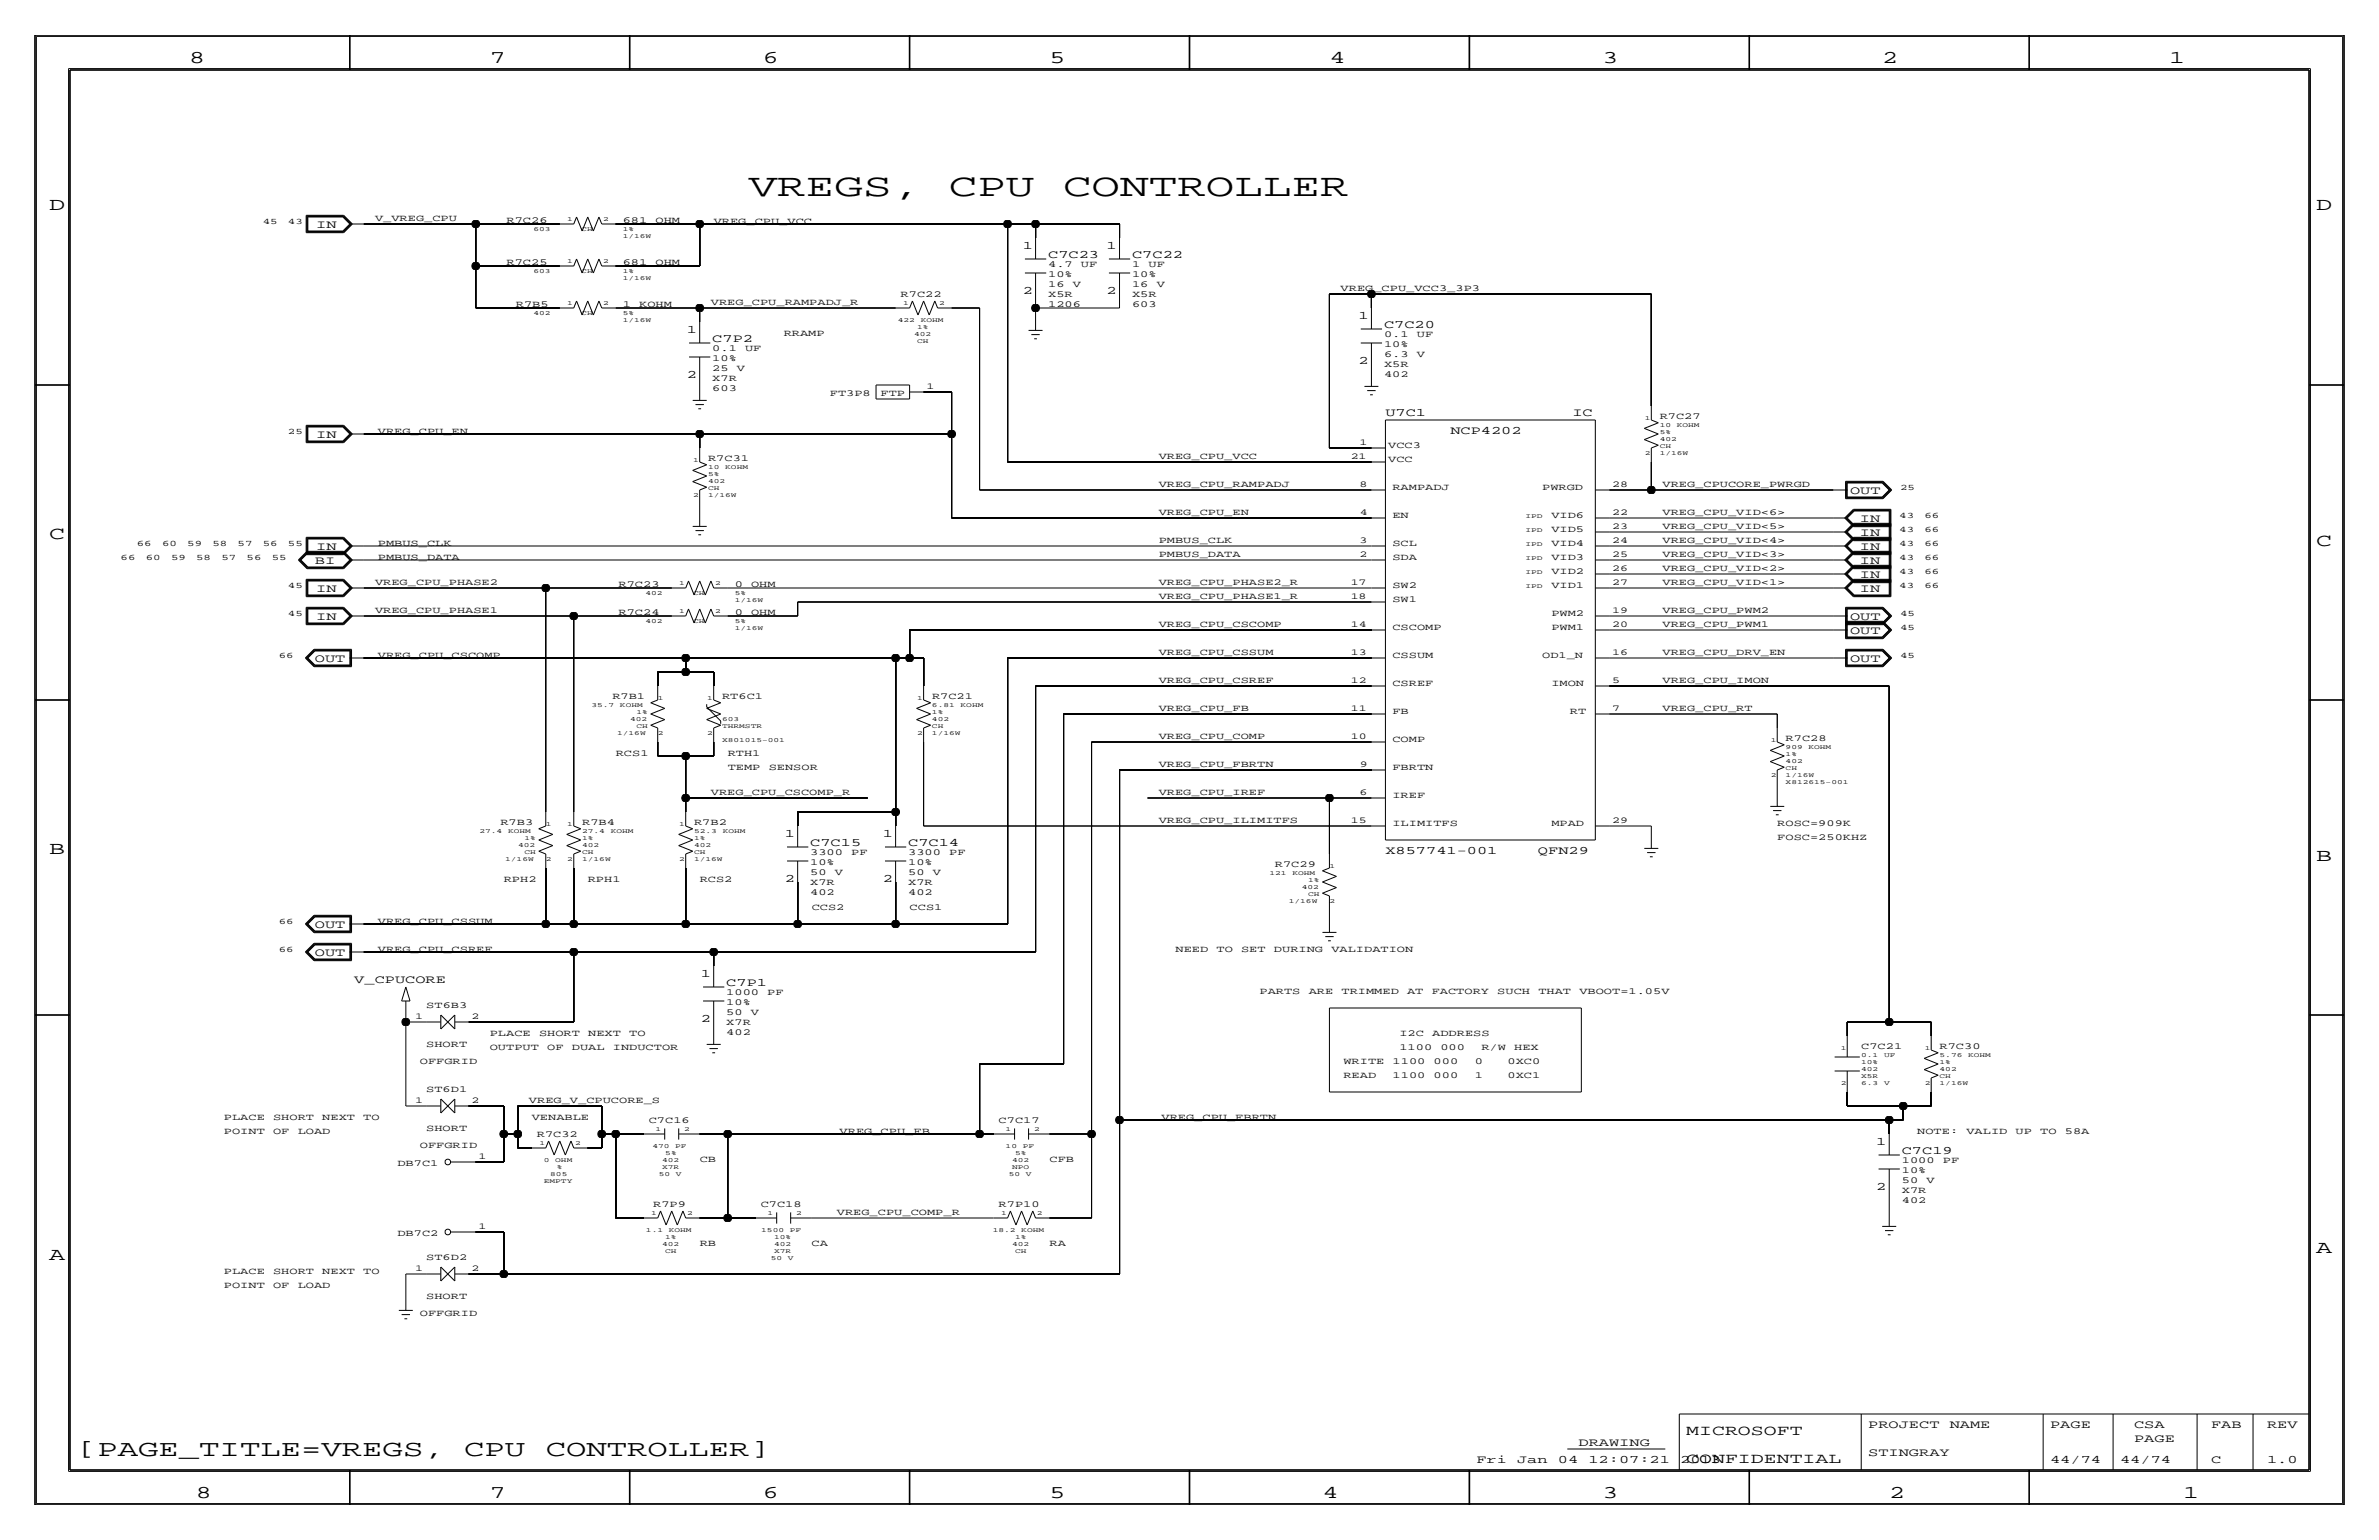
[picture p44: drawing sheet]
<svg xmlns="http://www.w3.org/2000/svg" width="432mm" height="279mm" viewBox="0 0 432 279" stroke-linecap="round" stroke-linejoin="round" font-family="sans-serif">
<defs><g id="words">
<g font-size="5.8">
<text x="135.9" y="35.6">VREGS,</text>
<text x="172.2" y="35.6">CPU</text>
<text x="193" y="35.6">CONTROLLER</text>
</g>
<g font-size="4.2">
<text x="14" y="264.2">[PAGE_TITLE=VREGS,</text>
<text x="84.3" y="264.2">CPU</text>
<text x="99" y="264.2">CONTROLLER]</text>
</g>
<g font-size="3.3">
<text x="34.3" y="11.4">8</text>
<text x="88.9" y="11.4">7</text>
<text x="138.5" y="11.4">6</text>
<text x="190.5" y="11.4">5</text>
<text x="241.3" y="11.4">4</text>
<text x="290.8" y="11.4">3</text>
<text x="341.6" y="11.4">2</text>
<text x="393.7" y="11.4">1</text>
<text x="8.9" y="38.1">D</text>
<text x="420.4" y="38.1">D</text>
<text x="8.9" y="97.8">C</text>
<text x="420.4" y="99.1">C</text>
<text x="8.9" y="154.9">B</text>
<text x="420.4" y="156.2">B</text>
<text x="420.4" y="227.3">A</text>
<text x="8.9" y="228.6">A</text>
<text x="35.6" y="271.8">8</text>
<text x="88.9" y="271.8">7</text>
<text x="138.4" y="271.8">6</text>
<text x="190.5" y="271.8">5</text>
<text x="240" y="271.8">4</text>
<text x="290.8" y="271.8">3</text>
<text x="342.9" y="271.8">2</text>
<text x="396.2" y="271.8">1</text>
</g>
<g font-size="2.6">
<text x="306.1" y="260.4">MICROSOFT</text>
<text x="306.1" y="265.4">CONFIDENTIAL</text>
</g>
<g font-size="2.1">
<text x="57.4" y="41.4">IN</text>
<text x="185.6" y="45.2">1</text>
<text x="190.2" y="46.7">C7C23</text>
<text x="200.9" y="45.2">1</text>
<text x="205.5" y="46.7">C7C22</text>
<text x="185.6" y="53.3">2</text>
<text x="200.9" y="53.3">2</text>
<text x="246.6" y="57.9">1</text>
<text x="251.2" y="59.4">C7C20</text>
<text x="124.7" y="60.5">1</text>
<text x="129.3" y="62">C7P2</text>
<text x="124.7" y="68.6">2</text>
<text x="246.6" y="66">2</text>
<text x="251.5" y="75.4">U7C1</text>
<text x="285.4" y="75.4">IC</text>
<text x="57.4" y="79.5">IN</text>
<text x="263.2" y="78.7">NCP4202</text>
<text x="335.8" y="89.7">OUT</text>
<text x="337.6" y="94.7">IN</text>
<text x="57.4" y="99.8">IN</text>
<text x="337.6" y="99.8">IN</text>
<text x="337.6" y="97.3">IN</text>
<text x="57.1" y="102.4">BI</text>
<text x="57.4" y="107.4">IN</text>
<text x="337.6" y="107.4">IN</text>
<text x="337.6" y="104.9">IN</text>
<text x="337.6" y="102.4">IN</text>
<text x="57.4" y="112.5">IN</text>
<text x="335.8" y="112.5">OUT</text>
<text x="335.8" y="115.1">OUT</text>
<text x="57.1" y="120.1">OUT</text>
<text x="335.8" y="120.1">OUT</text>
<text x="142.4" y="151.9">1</text>
<text x="147.1" y="153.4">C7C15</text>
<text x="160.2" y="151.9">1</text>
<text x="164.8" y="153.4">C7C14</text>
<text x="251.5" y="154.9">X857741-001</text>
<text x="279.1" y="154.9">QFN29</text>
<text x="142.4" y="160">2</text>
<text x="160.2" y="160">2</text>
<text x="57.1" y="173.5">OUT</text>
<text x="57.1" y="168.4">OUT</text>
<text x="64.3" y="178.4">V_CPUCORE</text>
<text x="127.2" y="177.3">1</text>
<text x="131.8" y="178.8">C7P1</text>
<text x="127.2" y="185.4">2</text>
<text x="340.6" y="207.8">1</text>
<text x="345.2" y="209.3">C7C19</text>
<text x="340.6" y="215.9">2</text>
<text x="286.5" y="262.4">DRAWING</text>
<text x="339.1" y="259.1">PROJECT</text>
<text x="353.9" y="259.1">NAME</text>
<text x="372.1" y="259.1">PAGE</text>
<text x="387.4" y="259.1">CSA</text>
<text x="387.4" y="261.6">PAGE</text>
<text x="401.3" y="259.1">FAB</text>
<text x="411.5" y="259.1">REV</text>
<text x="268" y="265.4">Fri</text>
<text x="275.4" y="265.4">Jan</text>
<text x="282.8" y="265.4">04</text>
<text x="288.3" y="265.4">12:07:21</text>
<text x="305" y="265.4">2013</text>
<text x="339.1" y="264.2">STINGRAY</text>
<text x="372.1" y="265.4">44/74</text>
<text x="384.8" y="265.4">44/74</text>
<text x="401.3" y="265.4">C</text>
<text x="411.5" y="265.4">1.0</text>
</g>
<g font-size="1.7">
<text x="68.1" y="40.1">V_VREG_CPU</text>
<text x="91.9" y="40.4">R7C26</text>
<text x="113" y="40.4">681</text>
<text x="119" y="40.4">OHM</text>
<text x="129.5" y="40.6">VREG_CPU_VCC</text>
<text x="91.9" y="48">R7C25</text>
<text x="113" y="48">681</text>
<text x="119" y="48">OHM</text>
<text x="163.5" y="53.8">R7C22</text>
<text x="190.2" y="48.5">4.7</text>
<text x="190.2" y="50.3">10%</text>
<text x="190.2" y="52.1">16</text>
<text x="190.2" y="53.8">X5R</text>
<text x="194.7" y="52.1">V</text>
<text x="196.2" y="48.5">UF</text>
<text x="205.5" y="48.5">1</text>
<text x="205.5" y="52.1">16</text>
<text x="205.5" y="53.9">X5R</text>
<text x="205.5" y="50.3">10%</text>
<text x="208.5" y="48.5">UF</text>
<text x="210" y="52.1">V</text>
<text x="243.3" y="52.8">VREG_CPU_VCC3_3P3</text>
<text x="93.6" y="55.6">R7B5</text>
<text x="113" y="55.6">1</text>
<text x="116" y="55.6">KOHM</text>
<text x="129" y="55.4">VREG_CPU_RAMPADJ_R</text>
<text x="190.2" y="55.6">1206</text>
<text x="205.5" y="55.6">603</text>
<text x="129.3" y="63.8">0.1</text>
<text x="129.3" y="65.5">10%</text>
<text x="135.2" y="63.8">UF</text>
<text x="142.2" y="61">RRAMP</text>
<text x="251.2" y="63">10%</text>
<text x="251.2" y="61.2">0.1</text>
<text x="251.2" y="64.8">6.3</text>
<text x="257.2" y="61.2">UF</text>
<text x="257.2" y="64.8">V</text>
<text x="129.3" y="67.3">25</text>
<text x="129.3" y="69.1">X7R</text>
<text x="129.3" y="70.9">603</text>
<text x="133.8" y="67.3">V</text>
<text x="150.6" y="71.9">FT3P8</text>
<text x="159.8" y="71.9">FTP</text>
<text x="251.2" y="68.3">402</text>
<text x="251.2" y="66.6">X5R</text>
<text x="301.2" y="75.9">R7C27</text>
<text x="68.6" y="78.7">VREG_CPU_EN</text>
<text x="128.5" y="83.6">R7C31</text>
<text x="210.3" y="83.3">VREG_CPU_VCC</text>
<text x="252" y="83.8">VCC</text>
<text x="252" y="81.3">VCC3</text>
<text x="210.3" y="88.4">VREG_CPU_RAMPADJ</text>
<text x="252.7" y="88.9">RAMPADJ</text>
<text x="279.9" y="88.9">PWRGD</text>
<text x="301.8" y="88.4">VREG_CPUCORE_PWRGD</text>
<text x="210.3" y="93.5">VREG_CPU_EN</text>
<text x="252.7" y="94">EN</text>
<text x="281.6" y="94">VID6</text>
<text x="301.8" y="93.5">VREG_CPU_VID&lt;6&gt;</text>
<text x="68.6" y="99.1">PMBUS_CLK</text>
<text x="68.6" y="101.6">PMBUS_DATA</text>
<text x="210.3" y="98.6">PMBUS_CLK</text>
<text x="210.3" y="101.1">PMBUS_DATA</text>
<text x="252.7" y="101.6">SDA</text>
<text x="252.7" y="99.1">SCL</text>
<text x="281.6" y="96.5">VID5</text>
<text x="281.6" y="99.1">VID4</text>
<text x="281.6" y="101.6">VID3</text>
<text x="301.8" y="101.1">VREG_CPU_VID&lt;3&gt;</text>
<text x="301.8" y="98.6">VREG_CPU_VID&lt;4&gt;</text>
<text x="301.8" y="96">VREG_CPU_VID&lt;5&gt;</text>
<text x="68.1" y="106.2">VREG_CPU_PHASE2</text>
<text x="112.3" y="106.4">R7C23</text>
<text x="133.3" y="106.4">0</text>
<text x="136.3" y="106.4">OHM</text>
<text x="210.3" y="106.2">VREG_CPU_PHASE2_R</text>
<text x="252.7" y="106.7">SW2</text>
<text x="281.6" y="104.1">VID2</text>
<text x="281.6" y="106.7">VID1</text>
<text x="301.8" y="106.2">VREG_CPU_VID&lt;1&gt;</text>
<text x="301.8" y="103.6">VREG_CPU_VID&lt;2&gt;</text>
<text x="68.1" y="111.3">VREG_CPU_PHASE1</text>
<text x="112.3" y="111.5">R7C24</text>
<text x="133.3" y="111.5">0</text>
<text x="136.3" y="111.5">OHM</text>
<text x="210.3" y="108.7">VREG_CPU_PHASE1_R</text>
<text x="210.3" y="113.8">VREG_CPU_CSCOMP</text>
<text x="252.7" y="109.2">SW1</text>
<text x="281.6" y="111.8">PWM2</text>
<text x="301.8" y="111.3">VREG_CPU_PWM2</text>
<text x="301.8" y="113.8">VREG_CPU_PWM1</text>
<text x="68.6" y="119.4">VREG_CPU_CSCOMP</text>
<text x="210.3" y="118.9">VREG_CPU_CSSUM</text>
<text x="252.7" y="114.3">CSCOMP</text>
<text x="252.7" y="119.4">CSSUM</text>
<text x="279.9" y="119.4">OD1_N</text>
<text x="281.6" y="114.3">PWM1</text>
<text x="301.8" y="118.9">VREG_CPU_DRV_EN</text>
<text x="210.3" y="124">VREG_CPU_CSREF</text>
<text x="252.7" y="124.5">CSREF</text>
<text x="281.6" y="124.5">IMON</text>
<text x="301.8" y="124">VREG_CPU_IMON</text>
<text x="111.2" y="126.7">R7B1</text>
<text x="131.1" y="126.7">RT6C1</text>
<text x="169.2" y="126.7">R7C21</text>
<text x="210.3" y="129">VREG_CPU_FB</text>
<text x="252.7" y="129.5">FB</text>
<text x="284.9" y="129.5">RT</text>
<text x="301.8" y="129">VREG_CPU_RT</text>
<text x="111.8" y="137.2">RCS1</text>
<text x="132.1" y="137.2">RTH1</text>
<text x="210.3" y="134.1">VREG_CPU_COMP</text>
<text x="252.7" y="134.6">COMP</text>
<text x="324.1" y="134.4">R7C28</text>
<text x="132.1" y="139.7">TEMP</text>
<text x="139.5" y="139.7">SENSOR</text>
<text x="210.3" y="139.2">VREG_CPU_FBRTN</text>
<text x="252.7" y="139.7">FBRTN</text>
<text x="90.8" y="149.6">R7B3</text>
<text x="105.7" y="149.6">R7B4</text>
<text x="126" y="149.6">R7B2</text>
<text x="129" y="144.3">VREG_CPU_CSCOMP_R</text>
<text x="210.3" y="149.4">VREG_CPU_ILIMITFS</text>
<text x="210.3" y="144.3">VREG_CPU_IREF</text>
<text x="252.7" y="149.9">ILIMITFS</text>
<text x="252.7" y="144.8">IREF</text>
<text x="281.6" y="149.9">MPAD</text>
<text x="322.6" y="149.9">ROSC=909K</text>
<text x="147.1" y="155.2">3300</text>
<text x="154.5" y="155.2">PF</text>
<text x="164.8" y="155.2">3300</text>
<text x="172.3" y="155.2">PF</text>
<text x="322.6" y="152.4">FOSC=250KHZ</text>
<text x="91.4" y="160">RPH2</text>
<text x="106.7" y="160">RPH1</text>
<text x="127" y="160">RCS2</text>
<text x="147.1" y="157">10%</text>
<text x="147.1" y="160.5">X7R</text>
<text x="147.1" y="158.8">50</text>
<text x="151.5" y="158.8">V</text>
<text x="164.8" y="157">10%</text>
<text x="164.8" y="158.8">50</text>
<text x="164.8" y="160.5">X7R</text>
<text x="169.3" y="158.8">V</text>
<text x="231.4" y="157.2">R7C29</text>
<text x="68.6" y="167.6">VREG_CPU_CSSUM</text>
<text x="147.1" y="162.3">402</text>
<text x="147.3" y="165.1">CCS2</text>
<text x="164.8" y="162.3">402</text>
<text x="165.1" y="165.1">CCS1</text>
<text x="68.6" y="172.7">VREG_CPU_CSREF</text>
<text x="213.4" y="172.7">NEED</text>
<text x="220.8" y="172.7">TO</text>
<text x="225.3" y="172.7">SET</text>
<text x="231.2" y="172.7">DURING</text>
<text x="241.6" y="172.7">VALIDATION</text>
<text x="77.4" y="182.9">ST6B3</text>
<text x="131.8" y="180.6">1000</text>
<text x="131.8" y="182.4">10%</text>
<text x="131.8" y="184.2">50</text>
<text x="131.8" y="185.9">X7R</text>
<text x="136.3" y="184.2">V</text>
<text x="139.3" y="180.6">PF</text>
<text x="228.6" y="180.3">PARTS</text>
<text x="237.5" y="180.3">ARE</text>
<text x="243.5" y="180.3">TRIMMED</text>
<text x="255.4" y="180.3">AT</text>
<text x="259.9" y="180.3">FACTORY</text>
<text x="271.8" y="180.3">SUCH</text>
<text x="279.2" y="180.3">THAT</text>
<text x="286.7" y="180.3">VBOOT=1.05V</text>
<text x="77.4" y="190">SHORT</text>
<text x="88.9" y="188">PLACE</text>
<text x="88.9" y="190.5">OUTPUT</text>
<text x="97.8" y="188">SHORT</text>
<text x="99.3" y="190.5">OF</text>
<text x="103.8" y="190.5">DUAL</text>
<text x="106.8" y="188">NEXT</text>
<text x="111.2" y="190.5">INDUCTOR</text>
<text x="114.2" y="188">TO</text>
<text x="131.8" y="187.7">402</text>
<text x="254" y="190.5">1100</text>
<text x="254" y="188">I2C</text>
<text x="260" y="188">ADDRESS</text>
<text x="261.4" y="190.5">000</text>
<text x="268.9" y="190.5">R/W</text>
<text x="274.8" y="190.5">HEX</text>
<text x="337.8" y="190.2">C7C21</text>
<text x="352" y="190.2">R7C30</text>
<text x="76.2" y="193">OFFGRID</text>
<text x="243.8" y="195.6">READ</text>
<text x="243.8" y="193">WRITE</text>
<text x="252.8" y="195.6">1100</text>
<text x="252.8" y="193">1100</text>
<text x="260.2" y="195.6">000</text>
<text x="260.2" y="193">000</text>
<text x="267.7" y="195.6">1</text>
<text x="267.7" y="193">0</text>
<text x="273.6" y="195.6">0XC1</text>
<text x="273.6" y="193">0XC0</text>
<text x="40.6" y="203.2">PLACE</text>
<text x="49.6" y="203.2">SHORT</text>
<text x="58.5" y="203.2">NEXT</text>
<text x="65.9" y="203.2">TO</text>
<text x="77.4" y="198.1">ST6D1</text>
<text x="96" y="200.2">VREG_V_CPUCORE_S</text>
<text x="96.5" y="203.2">VENABLE</text>
<text x="117.8" y="203.7">C7C16</text>
<text x="181.3" y="203.7">C7C17</text>
<text x="210.8" y="203.2">VREG_CPU_FBRTN</text>
<text x="40.6" y="205.7">POINT</text>
<text x="49.6" y="205.7">OF</text>
<text x="54" y="205.7">LOAD</text>
<text x="76.2" y="208.3">OFFGRID</text>
<text x="77.4" y="205.2">SHORT</text>
<text x="97.4" y="206.2">R7C32</text>
<text x="152.4" y="205.7">VREG_CPU_FB</text>
<text x="348" y="205.7">NOTE:</text>
<text x="356.9" y="205.7">VALID</text>
<text x="365.8" y="205.7">UP</text>
<text x="370.3" y="205.7">TO</text>
<text x="374.8" y="205.7">58A</text>
<text x="72.1" y="211.6">DB7C1</text>
<text x="127" y="210.8">CB</text>
<text x="190.5" y="210.8">CFB</text>
<text x="345.2" y="214.6">50</text>
<text x="345.2" y="212.9">10%</text>
<text x="345.2" y="211.1">1000</text>
<text x="349.7" y="214.6">V</text>
<text x="352.6" y="211.1">PF</text>
<text x="118.6" y="218.9">R7P9</text>
<text x="138.1" y="218.9">C7C18</text>
<text x="151.9" y="220.5">VREG_CPU_COMP_R</text>
<text x="181.3" y="218.9">R7P10</text>
<text x="345.2" y="218.2">402</text>
<text x="345.2" y="216.4">X7R</text>
<text x="72.1" y="224.3">DB7C2</text>
<text x="127" y="226.1">RB</text>
<text x="147.3" y="226.1">CA</text>
<text x="190.5" y="226.1">RA</text>
<text x="40.6" y="233.7">POINT</text>
<text x="40.6" y="231.1">PLACE</text>
<text x="49.6" y="233.7">OF</text>
<text x="49.6" y="231.1">SHORT</text>
<text x="54" y="233.7">LOAD</text>
<text x="58.5" y="231.1">NEXT</text>
<text x="65.9" y="231.1">TO</text>
<text x="77.4" y="228.6">ST6D2</text>
<text x="76.2" y="238.8">OFFGRID</text>
<text x="77.4" y="235.7">SHORT</text>
</g>
<g font-size="1.6">
<text x="168.1" y="70.6">1</text>
<text x="245.2" y="83.3">21</text>
<text x="246.8" y="80.8">1</text>
<text x="246.8" y="88.4">8</text>
<text x="292.6" y="88.4">28</text>
<text x="246.8" y="93.5">4</text>
<text x="292.6" y="93.5">22</text>
<text x="246.8" y="101.1">2</text>
<text x="246.8" y="98.6">3</text>
<text x="292.6" y="96">23</text>
<text x="292.6" y="98.6">24</text>
<text x="292.6" y="101.1">25</text>
<text x="245.2" y="106.2">17</text>
<text x="292.6" y="103.6">26</text>
<text x="292.6" y="106.2">27</text>
<text x="245.2" y="108.7">18</text>
<text x="245.2" y="113.8">14</text>
<text x="292.6" y="111.3">19</text>
<text x="292.6" y="113.8">20</text>
<text x="245.2" y="118.9">13</text>
<text x="292.6" y="118.9">16</text>
<text x="245.2" y="124">12</text>
<text x="292.6" y="124">5</text>
<text x="245.2" y="129">11</text>
<text x="292.6" y="129">7</text>
<text x="245.2" y="134.1">10</text>
<text x="246.8" y="139.2">9</text>
<text x="245.2" y="149.4">15</text>
<text x="246.8" y="144.3">6</text>
<text x="292.6" y="149.4">29</text>
<text x="75.3" y="184.9">1</text>
<text x="85.6" y="184.9">2</text>
<text x="75.3" y="200.2">1</text>
<text x="85.6" y="200.2">2</text>
<text x="86.9" y="210.3">1</text>
<text x="86.9" y="223">1</text>
<text x="75.3" y="230.6">1</text>
<text x="85.6" y="230.6">2</text>
</g>
<g font-size="1.5">
<text x="47.7" y="40.6">45</text>
<text x="52.3" y="40.6">43</text>
<text x="52.3" y="78.7">25</text>
<text x="344.9" y="88.9">25</text>
<text x="344.7" y="94">43</text>
<text x="349.3" y="94">66</text>
<text x="21.9" y="101.6">66</text>
<text x="24.8" y="99.1">66</text>
<text x="26.5" y="101.6">60</text>
<text x="29.4" y="99.1">60</text>
<text x="31" y="101.6">59</text>
<text x="34" y="99.1">59</text>
<text x="35.6" y="101.6">58</text>
<text x="38.6" y="99.1">58</text>
<text x="40.2" y="101.6">57</text>
<text x="43.1" y="99.1">57</text>
<text x="44.8" y="101.6">56</text>
<text x="47.7" y="99.1">56</text>
<text x="49.3" y="101.6">55</text>
<text x="52.3" y="99.1">55</text>
<text x="344.7" y="101.6">43</text>
<text x="344.7" y="99.1">43</text>
<text x="344.7" y="96.5">43</text>
<text x="349.3" y="101.6">66</text>
<text x="349.3" y="99.1">66</text>
<text x="349.3" y="96.5">66</text>
<text x="52.3" y="106.7">45</text>
<text x="344.7" y="106.7">43</text>
<text x="344.7" y="104.1">43</text>
<text x="349.3" y="106.7">66</text>
<text x="349.3" y="104.1">66</text>
<text x="52.3" y="111.8">45</text>
<text x="344.9" y="111.8">45</text>
<text x="50.6" y="119.4">66</text>
<text x="344.9" y="114.3">45</text>
<text x="344.9" y="119.4">45</text>
<text x="50.6" y="167.6">66</text>
<text x="50.6" y="172.7">66</text>
</g>
<g font-size="1.2">
<text x="96.8" y="41.9">603</text>
<text x="103" y="40.1">1</text>
<text x="105.5" y="41.9">CH</text>
<text x="109.5" y="40.1">2</text>
<text x="113" y="41.9">1%</text>
<text x="103" y="47.8">1</text>
<text x="109.5" y="47.8">2</text>
<text x="113" y="43.2">1/16W</text>
<text x="96.8" y="49.5">603</text>
<text x="105.5" y="49.5">CH</text>
<text x="113" y="49.5">1%</text>
<text x="113" y="50.8">1/16W</text>
<text x="96.8" y="57.1">402</text>
<text x="103" y="55.4">1</text>
<text x="105.5" y="57.1">CH</text>
<text x="109.5" y="55.4">2</text>
<text x="113" y="58.4">1/16W</text>
<text x="113" y="57.1">5%</text>
<text x="163" y="58.4">422</text>
<text x="163.9" y="55.4">1</text>
<text x="166.5" y="59.7">1%</text>
<text x="167.1" y="58.4">KOHM</text>
<text x="170.4" y="55.4">2</text>
<text x="165.9" y="61">402</text>
<text x="166.5" y="62.2">CH</text>
<text x="298.5" y="76.2">1</text>
<text x="301.2" y="77.5">10</text>
<text x="304.4" y="77.5">KOHM</text>
<text x="125.8" y="83.8">1</text>
<text x="298.5" y="82.5">2</text>
<text x="301.2" y="82.6">1/16W</text>
<text x="301.2" y="80">402</text>
<text x="301.2" y="81.3">CH</text>
<text x="301.2" y="78.7">5%</text>
<text x="128.5" y="85.1">10</text>
<text x="128.5" y="86.4">5%</text>
<text x="128.5" y="87.6">402</text>
<text x="128.5" y="88.9">CH</text>
<text x="131.6" y="85.1">KOHM</text>
<text x="125.8" y="90.2">2</text>
<text x="128.5" y="90.2">1/16W</text>
<text x="276.9" y="94">IPD</text>
<text x="276.9" y="96.5">IPD</text>
<text x="276.9" y="99.1">IPD</text>
<text x="276.9" y="101.6">IPD</text>
<text x="117.1" y="107.9">402</text>
<text x="123.3" y="106.2">1</text>
<text x="125.8" y="107.9">CH</text>
<text x="129.8" y="106.2">2</text>
<text x="133.3" y="107.9">5%</text>
<text x="276.9" y="106.7">IPD</text>
<text x="276.9" y="104.1">IPD</text>
<text x="117.1" y="113">402</text>
<text x="123.3" y="111.3">1</text>
<text x="125.8" y="113">CH</text>
<text x="129.8" y="111.3">2</text>
<text x="133.3" y="113">5%</text>
<text x="133.3" y="109.2">1/16W</text>
<text x="133.4" y="114.3">1/16W</text>
<text x="107.3" y="128.3">35.7</text>
<text x="112.5" y="128.3">KOHM</text>
<text x="114.4" y="130.8">402</text>
<text x="115.5" y="129.5">1%</text>
<text x="119.4" y="127">1</text>
<text x="128.4" y="127">1</text>
<text x="131.1" y="130.8">603</text>
<text x="166.5" y="127">1</text>
<text x="169.2" y="128.3">6.81</text>
<text x="169.2" y="129.5">1%</text>
<text x="169.2" y="130.8">402</text>
<text x="174.3" y="128.3">KOHM</text>
<text x="112" y="133.4">1/16W</text>
<text x="115.5" y="132.1">CH</text>
<text x="119.4" y="133.3">2</text>
<text x="128.4" y="133.3">2</text>
<text x="131.1" y="134.6">X801015-001</text>
<text x="131.1" y="132.1">THRMSTR</text>
<text x="166.5" y="133.3">2</text>
<text x="169.2" y="132.1">CH</text>
<text x="169.2" y="133.4">1/16W</text>
<text x="321.4" y="134.6">1</text>
<text x="324.1" y="137.2">1%</text>
<text x="324.1" y="135.9">909</text>
<text x="328.3" y="135.9">KOHM</text>
<text x="321.4" y="141">2</text>
<text x="324.1" y="138.4">402</text>
<text x="324.1" y="142.2">X812615-001</text>
<text x="324.1" y="139.7">CH</text>
<text x="324.1" y="141">1/16W</text>
<text x="99.1" y="149.9">1</text>
<text x="103" y="149.9">1</text>
<text x="123.3" y="149.9">1</text>
<text x="87" y="151.1">27.4</text>
<text x="92.2" y="151.1">KOHM</text>
<text x="94" y="153.7">402</text>
<text x="95.2" y="154.9">CH</text>
<text x="95.2" y="152.4">1%</text>
<text x="105.7" y="151.1">27.4</text>
<text x="105.7" y="154.9">CH</text>
<text x="105.7" y="153.7">402</text>
<text x="105.7" y="152.4">1%</text>
<text x="110.9" y="151.1">KOHM</text>
<text x="126" y="153.7">402</text>
<text x="126" y="151.1">52.3</text>
<text x="126" y="152.4">1%</text>
<text x="126" y="154.9">CH</text>
<text x="131.2" y="151.1">KOHM</text>
<text x="91.7" y="156.2">1/16W</text>
<text x="99.1" y="156.2">2</text>
<text x="103" y="156.2">2</text>
<text x="105.7" y="156.2">1/16W</text>
<text x="123.3" y="156.2">2</text>
<text x="126" y="156.2">1/16W</text>
<text x="230.4" y="158.8">121</text>
<text x="234.6" y="158.8">KOHM</text>
<text x="236.3" y="161.3">402</text>
<text x="237.4" y="160">1%</text>
<text x="241.3" y="157.5">1</text>
<text x="233.9" y="163.8">1/16W</text>
<text x="237.4" y="162.6">CH</text>
<text x="241.3" y="163.8">2</text>
<text x="334.1" y="190.5">1</text>
<text x="337.8" y="191.8">0.1</text>
<text x="342" y="191.8">UF</text>
<text x="349.4" y="190.5">1</text>
<text x="352" y="191.8">5.76</text>
<text x="357.2" y="191.8">KOHM</text>
<text x="334.1" y="196.8">2</text>
<text x="337.8" y="195.6">X5R</text>
<text x="337.8" y="193">10%</text>
<text x="337.8" y="196.9">6.3</text>
<text x="337.8" y="194.3">402</text>
<text x="342" y="196.9">V</text>
<text x="349.4" y="196.8">2</text>
<text x="352" y="194.3">402</text>
<text x="352" y="193">1%</text>
<text x="352" y="195.6">CH</text>
<text x="352" y="196.9">1/16W</text>
<text x="97.9" y="207.8">1</text>
<text x="104.4" y="207.8">2</text>
<text x="118.4" y="208.3">470</text>
<text x="119" y="205.2">1</text>
<text x="120.8" y="209.6">5%</text>
<text x="122.6" y="208.3">PF</text>
<text x="124.2" y="205.2">2</text>
<text x="182.5" y="205.2">1</text>
<text x="182.5" y="208.3">10</text>
<text x="184.3" y="209.6">5%</text>
<text x="185.6" y="208.3">PF</text>
<text x="187.7" y="205.2">2</text>
<text x="98.7" y="214.6">EMPTY</text>
<text x="98.7" y="210.8">0</text>
<text x="99.9" y="213.4">805</text>
<text x="100.8" y="210.8">OHM</text>
<text x="101" y="212.1">%</text>
<text x="119.6" y="213.4">50</text>
<text x="120.2" y="210.8">402</text>
<text x="120.2" y="212.1">X7R</text>
<text x="122.7" y="213.4">V</text>
<text x="183.1" y="213.4">50</text>
<text x="183.7" y="210.8">402</text>
<text x="183.7" y="212.1">NPO</text>
<text x="186.2" y="213.4">V</text>
<text x="118.2" y="220.5">1</text>
<text x="124.7" y="220.5">2</text>
<text x="139.3" y="220.5">1</text>
<text x="144.5" y="220.5">2</text>
<text x="181.7" y="220.5">1</text>
<text x="188.2" y="220.5">2</text>
<text x="117.2" y="223.5">1.1</text>
<text x="120.2" y="226.1">402</text>
<text x="120.8" y="227.3">CH</text>
<text x="120.8" y="224.8">1%</text>
<text x="121.4" y="223.5">KOHM</text>
<text x="138.2" y="223.5">1500</text>
<text x="140.5" y="227.3">X7R</text>
<text x="140.5" y="224.8">10%</text>
<text x="140.5" y="226.1">402</text>
<text x="143.4" y="223.5">PF</text>
<text x="180.2" y="223.5">18.2</text>
<text x="183.7" y="226.1">402</text>
<text x="184.3" y="227.3">CH</text>
<text x="184.3" y="224.8">1%</text>
<text x="185.4" y="223.5">KOHM</text>
<text x="139.9" y="228.6">50</text>
<text x="143" y="228.6">V</text>
</g>
</g></defs>
<!-- layer: Nets -->
<g fill="none" stroke="#000" stroke-width=".18">
<path d="M66 40.6h20.4zM86.4 55.9h15.2zM86.4 48.3v7.6zM86.4 48.3h15.2zM86.4 40.6v7.7zM86.4 40.6h15.2zM111.8 48.3h15.2zM111.8 55.9h15.2zM111.8 40.6h15.2zM127 40.6v7.7zM127 40.6h55.9zM127 55.9v2.5z"/>
<path d="M127 55.9h35.6zM172.7 55.9h5.1zM177.8 55.9v33zM182.9 40.6v43.2zM182.9 40.6h5.1zM188 40.6v2.6zM188 55.9v2.5zM188 53.3v2.6zM188 55.9h15.2zM188 40.6h15.2zM203.2 40.6v2.6zM203.2 53.3v2.6z"/>
<path d="M241.3 53.3h7.6zM241.3 53.3v28zM248.9 53.3h50.8zM248.9 53.3v2.6zM299.7 53.3v20.4zM66 78.7h61zM127 78.7v2.6zM127 78.7h45.7zM127 68.6v2.5zM167.6 71.1h5.1zM172.7 78.7v15.3zM172.7 71.1v7.6z"/>
<path d="M248.9 66v2.6zM66 99.1h182.9zM127 91.4v2.6zM172.7 94h76.2zM177.8 88.9h71.1zM182.9 83.8h66zM241.3 81.3h7.6zM292.1 88.9h7.6zM292.1 99.1h40.6zM292.1 96.5h40.6zM292.1 94h40.6zM299.7 83.8v5.1z"/>
<path d="M299.7 88.9h33zM66 101.6h182.9zM66 119.4h58.5zM66 111.8h38.1zM66 106.7h33.1zM99.1 106.7h22.8zM99.1 106.7v40.6zM104.1 111.8v35.5zM104.1 111.8h17.8zM124.5 119.4v2.5zM124.5 119.4h38.1zM132.1 106.7h116.8z"/>
<path d="M132.1 111.8h12.7zM144.8 109.2h104.1zM144.8 109.2v2.6zM162.6 119.4h2.5zM162.6 119.4v27.9zM165.1 114.3h83.8zM165.1 119.4h2.5zM165.1 114.3v5.1zM167.6 119.4v5.1zM182.9 119.4h66zM182.9 119.4v48.2zM292.1 106.7h40.6z"/>
<path d="M292.1 104.1h40.6zM292.1 101.6h40.6zM292.1 111.8h40.6zM292.1 114.3h40.6zM292.1 119.4h40.6zM119.4 134.6v2.6zM119.4 121.9v2.6zM119.4 121.9h5.1zM119.4 137.2h5.1zM124.5 137.2h5zM124.5 137.2v7.6zM124.5 121.9h5z"/>
<path d="M129.5 134.6v2.6zM129.5 121.9v2.6zM167.6 134.6v15.3zM188 124.5h60.9zM188 124.5v48.2zM193 129.5h55.9zM193 129.5v63.5zM198.1 134.6h50.8zM198.1 134.6v71.1zM203.2 139.7h45.7zM203.2 139.7v63.5zM292.1 129.5h30.5z"/>
<path d="M292.1 124.5h50.8zM322.6 129.5v2.6zM342.9 124.5v60.9zM99.1 157.5v10.1zM104.1 157.5v10.1zM124.5 144.8h33zM124.5 144.8v2.5zM124.5 157.5v10.1zM144.8 147.3h17.8zM144.8 147.3v2.6zM162.6 147.3v2.6zM167.6 149.9h81.3z"/>
<path d="M208.3 144.8h33zM241.3 144.8h7.6zM241.3 144.8v10.1zM292.1 149.9h7.6zM299.7 149.9v2.5zM322.6 142.2v2.6zM66 172.7h38.1zM66 167.6h33.1zM99.1 167.6h5zM104.1 172.7v12.7zM104.1 172.7h25.4zM104.1 167.6h20.4z"/>
<path d="M124.5 167.6h20.3zM129.5 172.7v2.6zM129.5 172.7h58.5zM144.8 160v7.6zM144.8 167.6h17.8zM162.6 160v7.6zM162.6 167.6h20.3zM241.3 165.1v2.5zM73.7 182.9v2.5zM73.7 185.4h3.8zM73.7 185.4v15.3zM85.1 185.4h19z"/>
<path d="M129.5 185.4v2.6zM177.8 193h15.2zM177.8 193v12.7zM241.3 182.9h45.7zM241.3 198.1h45.7zM241.3 182.9v15.2zM287 182.9v15.2zM335.3 185.4v2.6zM335.3 185.4h7.6zM335.3 198.1v2.6zM342.9 185.4h7.6zM350.5 185.4v2.6z"/>
<path d="M350.5 198.1v2.6zM73.7 200.7h3.8zM85.1 200.7h6.3zM86.4 210.8h5zM91.4 205.7v5.1zM91.4 200.7v5zM91.4 205.7h2.6zM94 208.3h2.5zM94 205.7v2.6zM94 200.7v5zM94 200.7h15.2zM106.7 208.3h2.5z"/>
<path d="M109.2 205.7v2.6zM109.2 200.7v5zM109.2 205.7h2.6zM111.8 205.7h5zM111.8 205.7v15.3zM127 205.7h5.1zM132.1 205.7h45.7zM132.1 205.7v15.3zM177.8 205.7h2.5zM190.5 205.7h7.6zM198.1 205.7v15.3zM203.2 203.2v27.9z"/>
<path d="M203.2 203.2h139.7zM335.3 200.7h10.1zM342.9 203.2v2.5zM342.9 203.2h2.5zM342.9 215.9v5.1zM345.4 200.7h5.1zM345.4 200.7v2.5zM73.7 231.1v5.1zM73.7 231.1h3.8zM85.1 231.1h6.3zM86.4 223.5h5zM91.4 223.5v7.6z"/>
<path d="M91.4 231.1h111.8zM111.8 221h5zM127 221h5.1zM132.1 221h5.1zM147.3 221h33zM190.5 221h7.6z"/>
</g>
<g fill="#000" stroke="#000" stroke-width=".18">
<circle cx="86.4" cy="48.3" r=".72"/>
<circle cx="86.4" cy="40.6" r=".72"/>
<circle cx="127" cy="55.9" r=".72"/>
<circle cx="127" cy="40.6" r=".72"/>
<circle cx="182.9" cy="40.6" r=".72"/>
<circle cx="188" cy="55.9" r=".72"/>
<circle cx="188" cy="40.6" r=".72"/>
<circle cx="248.9" cy="53.3" r=".72"/>
<circle cx="127" cy="78.7" r=".72"/>
<circle cx="172.7" cy="78.7" r=".72"/>
<circle cx="299.7" cy="88.9" r=".72"/>
<circle cx="99.1" cy="106.7" r=".72"/>
<circle cx="104.1" cy="111.8" r=".72"/>
<circle cx="124.5" cy="119.4" r=".72"/>
<circle cx="162.6" cy="119.4" r=".72"/>
<circle cx="165.1" cy="119.4" r=".72"/>
<circle cx="124.5" cy="137.2" r=".72"/>
<circle cx="124.5" cy="121.9" r=".72"/>
<circle cx="124.5" cy="144.8" r=".72"/>
<circle cx="162.6" cy="147.3" r=".72"/>
<circle cx="241.3" cy="144.8" r=".72"/>
<circle cx="99.1" cy="167.6" r=".72"/>
<circle cx="104.1" cy="167.6" r=".72"/>
<circle cx="104.1" cy="172.7" r=".72"/>
<circle cx="124.5" cy="167.6" r=".72"/>
<circle cx="129.5" cy="172.7" r=".72"/>
<circle cx="144.8" cy="167.6" r=".72"/>
<circle cx="162.6" cy="167.6" r=".72"/>
<circle cx="73.7" cy="185.4" r=".72"/>
<circle cx="342.9" cy="185.4" r=".72"/>
<circle cx="91.4" cy="205.7" r=".72"/>
<circle cx="94" cy="205.7" r=".72"/>
<circle cx="109.2" cy="205.7" r=".72"/>
<circle cx="111.8" cy="205.7" r=".72"/>
<circle cx="132.1" cy="205.7" r=".72"/>
<circle cx="177.8" cy="205.7" r=".72"/>
<circle cx="198.1" cy="205.7" r=".72"/>
<circle cx="203.2" cy="203.2" r=".72"/>
<circle cx="342.9" cy="203.2" r=".72"/>
<circle cx="345.4" cy="200.7" r=".72"/>
<circle cx="91.4" cy="231.1" r=".72"/>
<circle cx="132.1" cy="221" r=".72"/>
</g>
<!-- layer: Components -->
<g fill="none" stroke="#000" stroke-width=".18">
<path d="M55.6 39.1v3.1zM55.6 39.1h6.8zM55.7 39.2h6.6zM55.7 39.2v2.9zM55.8 39.3v2.7zM55.8 39.3h6.5zM55.9 39.4h6.3zM55.9 39.4v2.5zM62.2 39.4l1.3 1.2zM62.3 39.3l1.4 1.3zM62.3 39.2l1.5 1.4zM62.4 39.1l1.6 1.5z"/>
<path d="M104.6 39.4l-.5 1.2zM104.6 39.4l1.1 2.5zM106.7 39.4l-1 2.5zM106.7 39.4l1 2.5zM108.7 39.4l-1 2.5zM108.7 39.4l.5 1.2zM55.6 42.2h6.8zM55.7 42.1h6.6zM55.8 42h6.5zM55.9 41.9h6.3zM62.2 41.9l1.3-1.3zM62.3 42l1.4-1.4z"/>
<path d="M62.3 42.1l1.5-1.5zM62.4 42.2l1.6-1.6zM63.5 40.6h2.5zM101.6 55.9h2.5zM101.6 48.3h2.5zM101.6 40.6h2.5zM104.6 54.6l-.5 1.3zM104.6 47l-.5 1.3zM104.6 54.6l1.1 2.6zM104.6 47l1.1 2.5zM106.7 54.6l-1 2.5zM106.7 54.6l1 2.5z"/>
<path d="M106.7 47l-1 2.5zM106.7 47l1 2.5zM108.7 54.6l-1 2.6zM108.7 47l-1 2.5zM108.7 54.6l.5 1.3zM108.7 47l.5 1.3zM109.2 55.9h2.6zM109.2 48.3h2.6zM109.2 40.6h2.6zM127 58.4v3.8zM162.6 55.9h2.5zM165.6 54.6l-.5 1.3z"/>
<path d="M165.6 54.6l1 2.6zM167.6 54.6l1.1 2.5zM167.6 54.6l-1 2.5zM169.7 54.6l-1 2.6zM169.7 54.6l.5 1.3zM170.2 55.9h2.5zM186 47h3.9zM186 49.5h3.9zM186.7 59.9h2.5zM188 58.4v1.5zM188 43.2v3.8zM188 49.5v3.8z"/>
<path d="M201.3 47h3.8zM201.3 49.5h3.8zM203.2 43.2v3.8zM203.2 49.5v3.8zM247 59.7h3.9zM248.9 55.9v3.8zM55.6 77.2v3.1zM55.6 77.2h6.8zM55.7 77.3h6.6zM55.7 77.3v2.9zM55.8 77.4v2.7zM55.8 77.4h6.5z"/>
<path d="M55.9 77.5h6.3zM55.9 77.5v2.5zM62.2 77.5l1.3 1.2zM62.3 77.4l1.4 1.3zM62.3 77.3l1.5 1.4zM62.4 77.2l1.6 1.5zM63.5 78.7h2.5zM125.1 62.2h3.8zM125.1 64.8h3.8zM125.7 72.6h2.6zM126.2 73.4h1.6zM126.7 74.2h.6z"/>
<path d="M127 71.1v1.5zM127 64.8v3.8zM159 72.4h6.1zM159 69.8v2.6zM159 69.8h6.1zM165.1 71.1h2.5zM165.1 69.8v2.6zM187.2 60.7h1.5zM187.7 61.5h.5zM247 62.2h3.9zM247.6 70.1h2.6zM248.2 70.9h1.5z"/>
<path d="M248.7 71.6h.5zM248.9 68.6v1.5zM248.9 62.2v3.8zM251.5 76.2v76.2zM251.5 76.2h38.1zM289.6 76.2v76.2zM298.4 77.7l2.6 1zM298.4 79.8l2.6 1zM298.5 79.8l2.5-1.1zM298.5 77.7l2.5-1zM299.7 73.7v2.5zM299.7 76.2l1.3 .5z"/>
<path d="M55.6 97.5v3.1zM55.6 80.3h6.8zM55.6 97.5h6.8zM55.7 97.6h6.6zM55.7 97.6v2.9zM55.7 80.2h6.6zM55.8 97.7v2.7zM55.8 80.1h6.5zM55.8 97.7h6.5zM55.9 97.8h6.3zM55.9 97.8v2.5zM55.9 80h6.3z"/>
<path d="M62.2 80l1.3-1.3zM62.2 97.8l1.3 1.3zM62.3 80.1l1.4-1.4zM62.3 97.7l1.4 1.4zM62.3 97.6l1.5 1.5zM62.3 80.2l1.5-1.5zM62.4 80.3l1.6-1.6zM62.4 97.5l1.6 1.6zM63.5 99.1h2.5zM125.7 95.5h2.6zM125.7 85.3l2.6 1.1zM125.7 87.4l2.6 1z"/>
<path d="M125.7 87.4l2.6-1zM125.7 85.3l2.6-1zM126.2 96.3h1.6zM126.7 97h.6zM127 94v1.5zM127 88.9v2.5zM127 81.3v2.5zM127 83.8l1.3 .5zM127 88.9l1.3-.5zM248.9 94h2.6zM248.9 83.8h2.6zM248.9 88.9h2.6z"/>
<path d="M248.9 81.3h2.6zM248.9 99.1h2.6zM289.6 88.9h2.5zM289.6 96.5h2.5zM289.6 99.1h2.5zM289.6 94h2.5zM299.7 81.3v2.5zM299.7 81.3l1.3-.5zM332.7 99.1h2.6zM332.7 96.5h2.6zM332.7 94h2.6zM332.7 88.9h2.6z"/>
<path d="M334.8 99.1l1.6 1.5zM334.8 96.5l1.6 1.6zM334.8 94l1.6 1.6zM334.8 99.1l1.6-1.6zM334.8 96.5l1.6-1.6zM334.8 94l1.6-1.6zM335 87.3h6.8zM335 99.1l1.4 1.4zM335 96.5l1.4 1.5zM335 94l1.4 1.5zM335 99.1l1.4-1.5zM335 96.5l1.4-1.5z"/>
<path d="M335 94l1.4-1.5zM335 90.5h6.8zM335 87.3v3.2zM335.1 87.4v3zM335.1 90.4h6.6zM335.1 87.4h6.6zM335.1 99.1l1.4-1.4zM335.1 96.5l1.4-1.4zM335.1 94l1.4-1.4zM335.1 99.1l1.4 1.3zM335.1 96.5l1.4 1.4zM335.1 94l1.4 1.4z"/>
<path d="M335.2 87.5v2.8zM335.2 90.3h6.5zM335.2 87.5h6.5zM335.3 99.1l1.2 1.2zM335.3 96.5l1.2 1.3zM335.3 94l1.2 1.2zM335.3 87.6h6.3zM335.3 96.5l1.3-1.3zM335.3 87.6v2.6zM335.3 90.2h6.3zM336.4 97.5h6.8zM336.4 94.9h6.8z"/>
<path d="M336.4 92.4h6.8zM336.4 98.1h6.8zM336.4 95.6h6.8zM336.4 97.6h6.7zM336.4 95h6.7zM336.4 92.5h6.7zM336.4 98h6.7zM336.4 95.5h6.7zM336.5 97.7h6.5zM336.5 95.1h6.5zM336.5 92.6h6.5zM336.5 97.9h6.5z"/>
<path d="M336.5 95.4h6.5zM336.5 97.8h6.4zM336.5 95.2h6.4zM336.5 92.7h6.4zM336.6 97.8l-1.3 1.3zM336.6 92.7l-1.3 1.3zM341.6 87.6l1.3 1.3zM341.6 90.2l1.3-1.3zM341.7 90.3l1.4-1.4zM341.7 87.5l1.4 1.4zM341.7 90.4l1.5-1.5zM341.7 87.4l1.5 1.5z"/>
<path d="M341.8 90.5l1.6-1.6zM341.8 87.3l1.6 1.6zM342.9 97.8v2.5zM342.9 95.2v2.6zM342.9 92.7v2.5zM343 97.7v2.7zM343 95.1v2.8zM343 92.6v2.8zM343.1 97.6v2.9zM343.1 95v3zM343.1 92.5v3zM343.2 97.5v3.1z"/>
<path d="M343.2 94.9v3.2zM343.2 92.4v3.2zM54.2 101.6l1.5-1.6zM54.2 101.6l1.5 1.6zM54.3 101.6l1.5 1.5zM54.3 101.6l1.5-1.5zM54.5 101.6l1.3-1.4zM54.5 101.6l1.3 1.4zM54.6 101.6l1.3 1.3zM54.6 101.6l1.3-1.3zM55.4 119.4l1.6 1.6zM55.4 119.4l1.6-1.6z"/>
<path d="M55.6 119.4l1.4-1.5zM55.6 110.2v3.1zM55.6 113.3h6.8zM55.6 105.1v3.2zM55.6 108.3h6.8zM55.6 100.6h6.8zM55.6 110.2h6.8zM55.6 105.1h6.8zM55.6 119.4l1.4 1.5zM55.7 110.3h6.6zM55.7 105.2h6.6zM55.7 110.3v2.9z"/>
<path d="M55.7 113.2h6.6zM55.7 105.2v3zM55.7 108.2h6.6zM55.7 100.5h6.6zM55.7 100h6.7zM55.7 119.4l1.4-1.4zM55.7 103.2h6.7zM55.7 119.4l1.4 1.4zM55.8 110.4v2.7zM55.8 113.1h6.5zM55.8 105.3v2.8zM55.8 108.1h6.5z"/>
<path d="M55.8 100.4h6.5zM55.8 103.1h6.5zM55.8 100.1h6.5zM55.8 110.4h6.5zM55.8 105.3h6.5zM55.8 103h6.5zM55.8 100.2h6.5zM55.9 119.4l1.2-1.3zM55.9 110.5h6.3zM55.9 110.5v2.5zM55.9 113h6.3zM55.9 105.4h6.3z"/>
<path d="M55.9 105.4v2.6zM55.9 107.9h6.3zM55.9 100.3h6.3zM55.9 102.9h6.3zM55.9 119.4l1.2 1.3zM57 117.8h6.8zM57 117.9h6.7zM57.1 118h6.5zM57.1 118.1h6.4zM62.2 113l1.3-1.2zM62.2 107.9l1.3-1.2zM62.2 100.3l1.3-1.2z"/>
<path d="M62.2 102.9l1.3-1.3zM62.2 110.5l1.3 1.3zM62.2 105.4l1.3 1.3zM62.2 100.3l1.3 1.3zM62.3 113.1l1.4-1.3zM62.3 108.1l1.4-1.4zM62.3 100.4l1.4-1.3zM62.3 103l1.4-1.4zM62.3 110.4l1.4 1.4zM62.3 105.3l1.4 1.4zM62.3 100.2l1.4 1.4zM62.3 110.3l1.5 1.5z"/>
<path d="M62.3 105.2l1.5 1.5zM62.3 100.1l1.5 1.5zM62.3 113.2l1.5-1.4zM62.3 108.2l1.5-1.5zM62.3 100.5l1.5-1.4zM62.3 103.1l1.5-1.5zM62.4 113.3l1.6-1.5zM62.4 108.3l1.6-1.6zM62.4 100.6l1.6-1.5zM62.4 103.2l1.6-1.6zM62.4 110.2l1.6 1.6zM62.4 105.1l1.6 1.6z"/>
<path d="M62.4 100l1.6 1.6zM63.5 119.4h2.5zM63.5 111.8h2.5zM63.5 106.7h2.5zM63.5 101.6h2.5zM63.5 118.1v2.6zM63.6 118v2.8zM63.7 117.9v3zM63.8 117.8v3.2zM121.9 111.8h2.6zM121.9 106.7h2.6zM125 110.5l1 2.5z"/>
<path d="M125 105.4l1 2.5zM125 110.5l-.5 1.3zM125 105.4l-.5 1.3zM127 110.5l-1 2.5zM127 110.5l1 2.5zM127 105.4l-1 2.6zM127 105.4l1 2.6zM129 110.5l.5 1.3zM129 105.4l.5 1.3zM129 110.5l-1 2.5zM129 105.4l-1 2.5zM129.5 111.8h2.6z"/>
<path d="M129.5 106.7h2.6zM248.9 101.6h2.6zM248.9 106.7h2.6zM248.9 109.2h2.6zM248.9 114.3h2.6zM248.9 119.4h2.6zM289.6 119.4h2.5zM289.6 101.6h2.5zM289.6 104.1h2.5zM289.6 106.7h2.5zM289.6 111.8h2.5zM289.6 114.3h2.5z"/>
<path d="M332.7 106.7h2.6zM332.7 104.1h2.6zM332.7 101.6h2.6zM332.7 111.8h2.6zM332.7 114.3h2.6zM332.7 119.4h2.6zM334.8 106.7l1.6 1.6zM334.8 104.1l1.6 1.6zM334.8 101.6l1.6 1.6zM334.8 106.7l1.6-1.6zM334.8 104.1l1.6-1.5zM334.8 101.6l1.6-1.6z"/>
<path d="M335 110.2h6.8zM335 112.7h6.8zM335 117.8h6.8zM335 106.7l1.4 1.5zM335 104.1l1.4 1.5zM335 101.6l1.4 1.5zM335 106.7l1.4-1.5zM335 104.1l1.4-1.4zM335 101.6l1.4-1.5zM335 113.3h6.8zM335 110.2v3.1zM335 115.9h6.8z"/>
<path d="M335 112.7v3.2zM335 117.8v3.2zM335.1 110.3v2.9zM335.1 113.2h6.6zM335.1 112.8v3zM335.1 115.8h6.6zM335.1 117.9v3zM335.1 110.3h6.6zM335.1 112.8h6.6zM335.1 117.9h6.6zM335.1 106.7l1.4-1.4zM335.1 104.1l1.4-1.3z"/>
<path d="M335.1 101.6l1.4-1.4zM335.1 106.7l1.4 1.4zM335.1 104.1l1.4 1.4zM335.1 101.6l1.4 1.4zM335.2 110.4v2.7zM335.2 113.1h6.5zM335.2 112.9v2.8zM335.2 115.7h6.5zM335.2 118v2.8zM335.2 110.4h6.5zM335.2 112.9h6.5zM335.2 118h6.5z"/>
<path d="M335.3 106.7l1.2 1.2zM335.3 104.1l1.2 1.3zM335.3 101.6l1.2 1.3zM335.3 110.5h6.3zM335.3 113h6.3zM335.3 118.1h6.3zM335.3 110.5v2.5zM335.3 113v2.6zM335.3 115.6h6.3zM335.3 118.1v2.6zM336.4 105.1h6.8zM336.4 102.6h6.8z"/>
<path d="M336.4 100h6.8zM336.4 108.3h6.8zM336.4 105.7h6.8zM336.4 103.2h6.8zM336.4 100.6h6.8zM336.4 105.2h6.7zM336.4 102.7h6.7zM336.4 100.1h6.7zM336.4 108.2h6.7zM336.4 105.6h6.7zM336.4 103.1h6.7zM336.4 100.5h6.7z"/>
<path d="M336.5 105.3h6.5zM336.5 102.8h6.5zM336.5 100.2h6.5zM336.5 108.1h6.5zM336.5 105.5h6.5zM336.5 103h6.5zM336.5 100.4h6.5zM336.5 105.4h6.4zM336.5 107.9h6.4zM336.5 102.9h6.4zM336.5 100.3h6.4zM336.6 105.4l-1.3 1.3z"/>
<path d="M336.6 102.9l-1.3 1.2zM336.6 100.3l-1.3 1.3zM341.6 110.5l1.3 1.3zM341.6 113l1.3 1.3zM341.6 118.1l1.3 1.3zM341.6 113l1.3-1.2zM341.7 113.1l1.4-1.3zM341.7 115.7l1.4-1.4zM341.7 110.4l1.4 1.4zM341.7 112.9l1.4 1.4zM341.7 118l1.4 1.4zM341.7 113.2l1.5-1.4z"/>
<path d="M341.7 115.8l1.5-1.5zM341.7 110.3l1.5 1.5zM341.7 112.8l1.5 1.5zM341.7 117.9l1.5 1.5zM341.8 113.3l1.6-1.5zM341.8 115.9l1.6-1.6zM341.8 110.2l1.6 1.6zM341.8 112.7l1.6 1.6zM341.8 117.8l1.6 1.6zM342.9 105.4v2.6zM342.9 102.9v2.5zM342.9 100.3v2.6z"/>
<path d="M342.9 114.3l-1.3 1.3zM342.9 119.4l-1.3 1.3zM343 105.3v2.8zM343 102.8v2.7zM343 100.2v2.8zM343.1 105.2v3zM343.1 102.7v2.9zM343.1 100.1v3zM343.2 105.1v3.2zM343.2 102.6v3.1zM343.2 100v3.2zM57 121h6.8z"/>
<path d="M57 120.9h6.7zM57.1 120.8h6.5zM57.1 120.7h6.4zM118.1 129.5l2.5-1zM118.1 131.6l2.5-1zM118.1 129.5l2.6 1.1zM118.1 127.5l1.3-.5zM118.1 127.5l2.6 1zM118.1 131.6l1.3 .5zM119.4 132.1v2.5zM119.4 124.5v2.5zM128.3 130.6l2.5 1z"/>
<path d="M128.3 128.5l2.5 1zM128.3 127.8v.5zM128.3 130.6l2.5-1.1zM128.3 128.5l2.5-1zM128.3 128.3l2.5 2.5zM129.5 132.1v2.5zM129.5 124.5v2.5zM129.5 132.1l1.3-.5zM129.5 127l1.3 .5zM130.8 130.8v.5zM166.4 128.5l2.5 1zM166.4 130.6l2.5 1z"/>
<path d="M166.4 130.6l2.5-1.1zM166.4 128.5l2.5-1zM167.6 132.1v2.5zM167.6 124.5v2.5zM167.6 127l1.3 .5zM167.6 132.1l1.3-.5zM248.9 129.5h2.6zM248.9 139.7h2.6zM248.9 134.6h2.6zM248.9 124.5h2.6zM289.6 124.5h2.5zM289.6 129.5h2.5z"/>
<path d="M321.3 136.1l2.5 1.1zM321.3 138.2l2.5 1zM321.3 138.2l2.5-1zM321.3 136.1l2.5-1zM322.6 134.6l1.2 .5zM322.6 139.7l1.2-.5zM322.6 139.7v2.5zM322.6 132.1v2.5zM335 121h6.8zM335.1 120.9h6.6zM335.2 120.8h6.5zM335.3 120.7h6.3z"/>
<path d="M341.7 120.8l1.4-1.4zM341.7 120.9l1.5-1.5zM341.8 121l1.6-1.6zM97.8 152.4l2.5 1zM97.8 150.4l1.3-.5zM97.8 150.4l2.5 1zM97.8 154.4l1.3 .5zM97.8 152.4l2.5-1zM97.8 154.4l2.5-1zM99.1 154.9v2.6zM99.1 147.3v2.6zM102.9 151.4l2.5 1z"/>
<path d="M102.9 153.4l2.5 1zM102.9 153.4l2.5-1zM102.9 151.4l2.5-1zM104.1 154.9v2.6zM104.1 147.3v2.6zM104.1 149.9l1.3 .5zM104.1 154.9l1.3-.5zM123.2 151.4l2.5 1zM123.2 153.4l2.5 1zM123.2 153.4l2.5-1zM123.2 151.4l2.5-1zM124.5 149.9l1.2 .5z"/>
<path d="M124.5 154.9l1.2-.5zM124.5 154.9v2.6zM124.5 147.3v2.6zM142.8 153.7h3.9zM142.8 156.2h3.9zM144.8 149.9v3.8zM144.8 156.2v3.8zM160.6 153.7h3.9zM160.6 156.2h3.9zM162.6 149.9v3.8zM162.6 156.2v3.8zM240 158l1.3-.5z"/>
<path d="M240 158l2.6 1zM241.3 154.9v2.6zM248.9 149.9h2.6zM248.9 144.8h2.6zM251.5 152.4h38.1zM289.6 149.9h2.5zM298.4 153.9h2.6zM299 154.7h1.5zM299.5 155.4h.5zM299.7 152.4v1.5zM321.3 146.3h2.5zM321.8 147.1h1.5z"/>
<path d="M322.3 147.8h.5zM322.6 144.8v1.5zM55.4 172.7l1.6 1.6zM55.4 167.6l1.6 1.6zM55.4 172.7l1.6-1.6zM55.4 167.6l1.6-1.5zM55.6 172.7l1.4-1.5zM55.6 167.6l1.4-1.4zM55.6 172.7l1.4 1.5zM55.6 167.6l1.4 1.5zM55.7 172.7l1.4-1.4zM55.7 167.6l1.4-1.3z"/>
<path d="M55.7 172.7l1.4 1.4zM55.7 167.6l1.4 1.4zM55.9 172.7l1.2-1.2zM55.9 167.6l1.2-1.2zM55.9 172.7l1.2 1.3zM55.9 167.6l1.2 1.3zM57 171.1h6.8zM57 166.1h6.8zM57 174.3h6.8zM57 169.2h6.8zM57 174.2h6.7zM57 169.1h6.7z"/>
<path d="M57 171.2h6.7zM57 166.2h6.7zM57.1 174.1h6.5zM57.1 169h6.5zM57.1 171.3h6.5zM57.1 166.3h6.5zM57.1 171.4h6.4zM57.1 174h6.4zM57.1 166.4h6.4zM57.1 168.9h6.4zM63.5 172.7h2.5zM63.5 167.6h2.5z"/>
<path d="M63.5 171.4v2.6zM63.5 166.4v2.5zM63.6 171.3v2.8zM63.6 166.3v2.7zM63.7 171.2v3zM63.7 166.2v2.9zM63.8 171.1v3.2zM63.8 166.1v3.1zM73.7 179.1l-.8 2.5zM73.7 179.1l.7 2.5zM127.6 179.1h3.9zM129.5 175.3v3.8z"/>
<path d="M240 160l2.6-1zM240 162.1l2.6-1.1zM240 169.2h2.6zM240 160l2.6 1zM240 162.1l1.3 .5zM240.5 169.9h1.6zM241 170.7h.6zM241.3 167.6v1.6zM241.3 162.6v2.5zM72.9 181.6h1.5zM73.7 181.6v1.3zM77.5 185.4h2.5z"/>
<path d="M80 199.4l2.5 2.5zM80 184.1l2.5 2.6zM80 199.4v2.5zM80 186.7l2.6-2.6zM80 184.1v2.6zM82.5 185.4h2.6zM82.5 199.4v2.5zM82.5 184.1v2.6zM127.6 181.6h3.9zM128.3 189.5h2.5zM128.8 190.2h1.5zM129.3 191h.5z"/>
<path d="M129.5 188v1.5zM129.5 181.6v3.8zM333 194.3h4.6zM333 191.8h4.6zM335.3 188v3.8zM335.3 194.3v3.8zM349.2 192l2.6 1zM349.2 194.1l2.6 1zM349.3 194.1l2.5-1.1zM349.3 192l2.5-1zM350.5 195.6v2.5zM350.5 188v2.5z"/>
<path d="M350.5 190.5l1.3 .5zM350.5 195.6l1.3-.5zM77.5 200.7h2.5zM80 201.9l2.6-2.5zM81.8 210.8h4.6zM82.5 200.7h2.6zM96.5 208.3h2.6zM99.6 207l1 2.5zM99.6 207l-.5 1.3zM101.6 207l1 2.6zM101.6 207l-1 2.6zM103.6 207l.5 1.3z"/>
<path d="M103.6 207l-1 2.5zM104.1 208.3h2.6zM116.8 205.7h3.8zM119.9 219.7l-.5 1.3zM119.9 219.7l1 2.5zM120.6 204.7v2.1zM121.9 219.7l1 2.6zM121.9 219.7l-1 2.6zM123.2 204.7v2.1zM123.2 205.7h3.8zM124 219.7l-1.1 2.5zM124 219.7l.5 1.3z"/>
<path d="M141 220v2zM143.5 220v2zM180.3 205.7h3.8zM183.4 219.7l-.5 1.3zM183.4 219.7l1 2.5zM184.1 204.7v2.1zM185.4 219.7l1 2.6zM185.4 219.7l-1 2.6zM186.7 205.7h3.8zM186.7 204.7v2.1zM187.5 219.7l-1.1 2.5zM187.5 219.7l.5 1.3z"/>
<path d="M341 209.5h3.8zM341 212.1h3.8zM342.9 205.7v3.8zM342.9 212.1v3.8zM72.4 237.7h2.5zM72.9 238.5h1.5zM73.4 239.3h.5zM73.7 236.2v1.5zM77.5 231.1h2.5zM80 229.9l2.5 2.5zM80 232.4l2.6-2.5zM80 229.9v2.5z"/>
<path d="M81.8 223.5h4.6zM82.5 231.1h2.6zM82.5 229.9v2.5zM116.8 221h2.6zM124.5 221h2.5zM137.2 221h3.8zM143.5 221h3.8zM180.3 221h2.6zM188 221h2.5zM341.6 222.5h2.6zM342.1 223.3h1.6zM342.6 224h.6z"/>
<path d="M342.9 221v1.5zM284.5 262.9h17.8z"/>
<circle cx="81.3" cy="210.8" r=".51"/>
<circle cx="81.3" cy="223.5" r=".51"/>
</g>
<!-- layer: Page Border and Title Block -->
<g fill="none" stroke="#000" stroke-width=".3">
<path d="M6.3 6.3v266.7zM6.4 6.3h419zM12.7 12.7h406.4zM12.7 12.7v254zM63.5 6.3v6.4zM114.3 6.3v6.4zM165.1 6.3v6.4zM215.9 6.3v6.4zM266.7 6.3v6.4zM317.5 6.3v6.4zM368.3 6.3v6.4zM419.1 12.7v254z"/>
<path d="M425.4 6.3v266.7zM6.3 69.8h6.4zM419.1 69.8h6.3zM6.3 127h6.4zM419.1 127h6.3zM6.3 184.1h6.4zM419.1 184.1h6.3zM6.4 273h419zM12.7 266.7h406.4zM63.5 266.7v6.3zM114.3 266.7v6.3zM165.1 266.7v6.3z"/>
<path d="M215.9 266.7v6.3zM266.7 266.7v6.3zM317.5 266.7v6.3zM368.3 266.7v6.3z"/>
</g>
<g fill="none" stroke="#000" stroke-width=".18">
<path d="M6.6 6.6h418.6zM6.6 6.6v266.2zM12.4 12.4v254.6zM12.4 12.4h407zM419.4 12.4v254.6zM425.2 6.6v266.2zM304.8 256.5v10.2zM304.8 256.5h114.3zM337.8 256.5v10.2zM370.8 256.5v10.2zM383.5 256.5v10.2zM398.8 256.5v10.2z"/>
<path d="M408.9 256.5v10.2zM6.6 272.8h418.6zM12.4 267h407z"/>
</g>
<use href="#words"/>
</svg>
